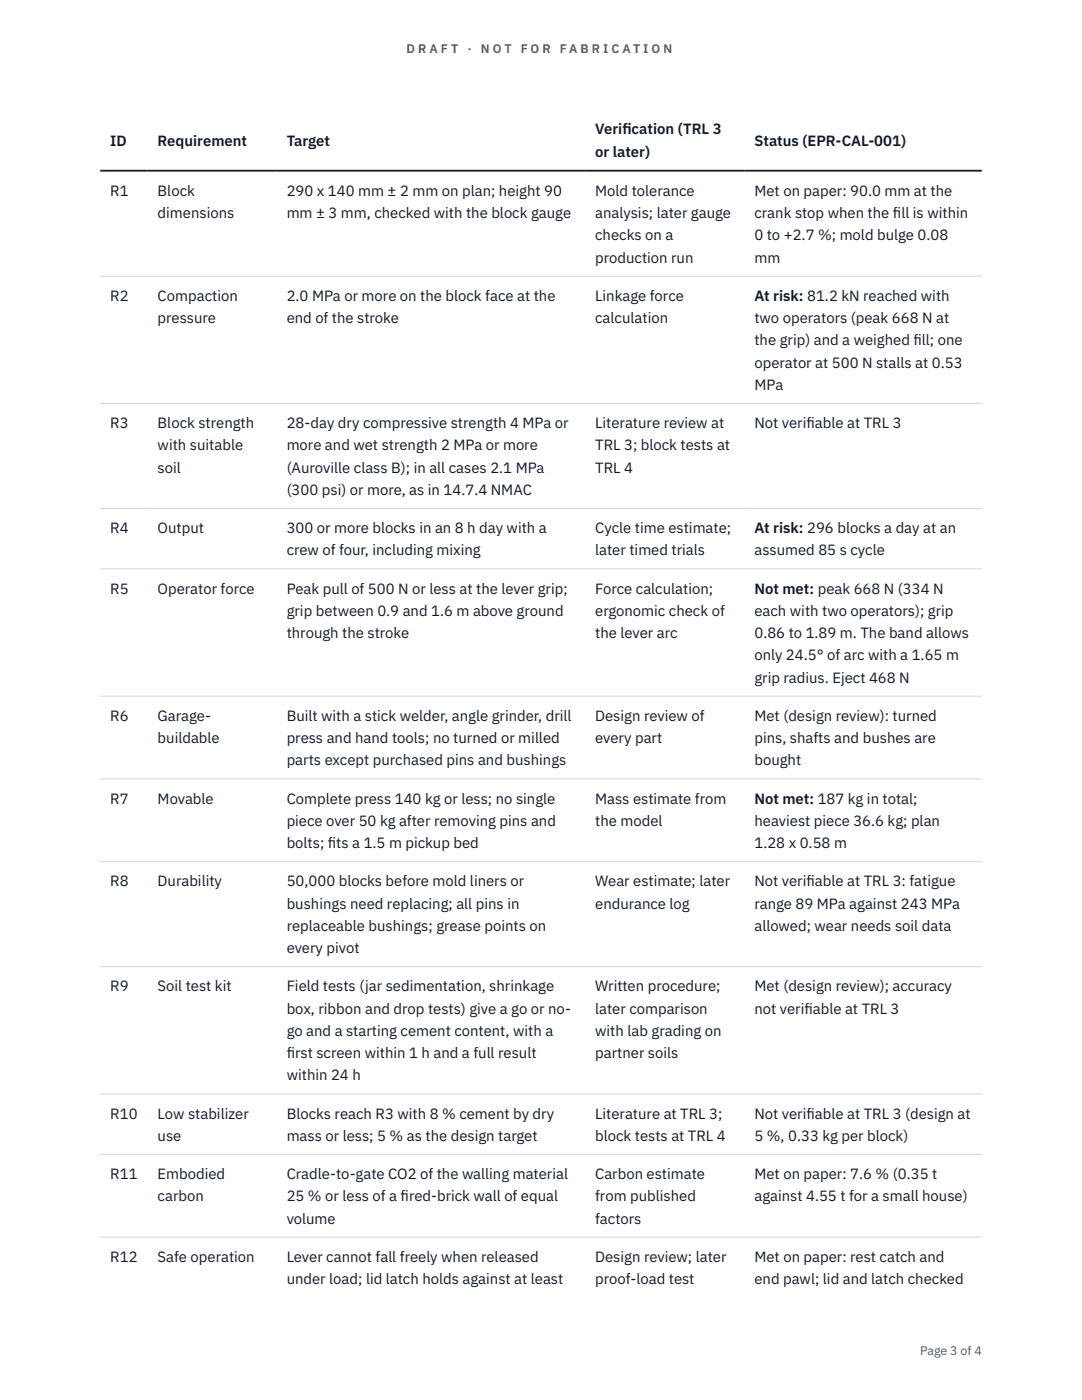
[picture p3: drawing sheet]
<svg xmlns="http://www.w3.org/2000/svg" width="216mm" height="279mm" viewBox="0 0 216 279" stroke-linecap="round" stroke-linejoin="round" font-family="sans-serif">
<defs><g id="words">
<g font-size="3" fill="#111827">
<text x="22" y="29.1">ID</text>
<text x="31.5" y="29.1">Requirement</text>
<text x="57.2" y="29.1">Target</text>
<text x="118.8" y="26.8">Verif</text>
<text x="124.2" y="26.8">ication (TRL 3</text>
<text x="150.5" y="29.1">Status (EPR-CAL-001)</text>
<text x="118.8" y="31.3">or later)</text>
<text x="22" y="39.1">R1</text>
<text x="31.5" y="39.1">Block</text>
<text x="57.2" y="39.1">290 x 140 mm ± 2 mm on plan; height 90</text>
<text x="118.8" y="39.1">Mold tolerance</text>
<text x="150.5" y="39.1">Met on paper: 90.0 mm at the</text>
<text x="31.5" y="43.5">dimensions</text>
<text x="57.2" y="43.5">mm ± 3 mm, checked with the block gauge</text>
<text x="118.8" y="43.5">analysis; later gauge</text>
<text x="118.8" y="48">checks on a</text>
<text x="150.5" y="43.5">crank stop when the f</text>
<text x="150.5" y="48">0 to +2.7 %; mold bulge 0.08</text>
<text x="178.2" y="43.5">ill is within</text>
<text x="118.8" y="52.4">production run</text>
<text x="150.5" y="52.4">mm</text>
<text x="22" y="60">R2</text>
<text x="31.5" y="60">Compaction</text>
<text x="31.5" y="64.5">pressure</text>
<text x="57.2" y="60">2.0 MPa or more on the block face at the</text>
<text x="57.2" y="64.5">end of the stroke</text>
<text x="118.8" y="60">Linkage force</text>
<text x="118.8" y="64.5">calculation</text>
<text x="150.5" y="60">At risk: 81.2 kN reached with</text>
<text x="150.5" y="64.5">two operators (peak 668 N at</text>
<text x="150.5" y="68.9">the grip) and a weighed f</text>
<text x="182.3" y="68.9">ill; one</text>
<text x="150.5" y="73.4">operator at 500 N stalls at 0.53</text>
<text x="150.5" y="77.8">MPa</text>
<text x="22" y="85.4">R3</text>
<text x="31.5" y="85.4">Block strength</text>
<text x="31.5" y="89.9">with suitable</text>
<text x="57.2" y="85.4">28-day dry compressive strength 4 MPa or</text>
<text x="57.2" y="89.9">more and wet strength 2 MPa or more</text>
<text x="118.8" y="85.4">Literature review at</text>
<text x="118.8" y="89.9">TRL 3; block tests at</text>
<text x="150.5" y="85.4">Not verif</text>
<text x="160.9" y="85.4">iable at TRL 3</text>
<text x="31.5" y="94.3">soil</text>
<text x="57.2" y="94.3">(Auroville class B); in all cases 2.1 MPa</text>
<text x="118.8" y="94.3">TRL 4</text>
<text x="57.2" y="98.8">(300 psi) or more, as in 14.7.4 NMAC</text>
<text x="22" y="106.4">R4</text>
<text x="31.5" y="106.4">Output</text>
<text x="57.2" y="106.4">300 or more blocks in an 8 h day with a</text>
<text x="118.8" y="106.4">Cycle time estimate;</text>
<text x="150.5" y="106.4">At risk: 296 blocks a day at an</text>
<text x="57.2" y="110.8">crew of four, including mixing</text>
<text x="118.8" y="110.8">later timed trials</text>
<text x="150.5" y="110.8">assumed 85 s cycle</text>
<text x="22" y="118.5">R5</text>
<text x="31.5" y="118.5">Operator force</text>
<text x="57.2" y="118.5">Peak pull of 500 N or less at the lever grip;</text>
<text x="118.8" y="118.5">Force calculation;</text>
<text x="150.5" y="118.5">Not met: peak 668 N (334 N</text>
<text x="57.2" y="122.9">grip between 0.9 and 1.6 m above ground</text>
<text x="118.8" y="122.9">ergonomic check of</text>
<text x="150.5" y="122.9">each with two operators); grip</text>
<text x="57.2" y="127.3">through the stroke</text>
<text x="118.8" y="127.3">the lever arc</text>
<text x="150.5" y="127.3">0.86 to 1.89 m. The band allows</text>
<text x="150.5" y="131.8">only 24.5° of arc with a 1.65 m</text>
<text x="150.5" y="136.2">grip radius. Eject 468 N</text>
<text x="22" y="143.9">R6</text>
<text x="31.5" y="143.9">Garage-</text>
<text x="57.2" y="143.9">Built with a stick welder, angle grinder, drill</text>
<text x="118.8" y="143.9">Design review of</text>
<text x="150.5" y="143.9">Met (design review): turned</text>
<text x="31.5" y="148.3">buildable</text>
<text x="57.2" y="148.3">press and hand tools; no turned or milled</text>
<text x="118.8" y="148.3">every part</text>
<text x="150.5" y="148.3">pins, shafts and bushes are</text>
<text x="57.2" y="152.7">parts except purchased pins and bushings</text>
<text x="150.5" y="152.7">bought</text>
<text x="22" y="160.4">R7</text>
<text x="31.5" y="160.4">Movable</text>
<text x="57.2" y="160.4">Complete press 140 kg or less; no single</text>
<text x="118.8" y="160.4">Mass estimate from</text>
<text x="150.5" y="160.4">Not met: 187 kg in total;</text>
<text x="57.2" y="164.8">piece over 50 kg after removing pins and</text>
<text x="118.8" y="164.8">the model</text>
<text x="150.5" y="164.8">heaviest piece 36.6 kg; plan</text>
<text x="57.2" y="169.3">bolts; f</text>
<text x="65.4" y="169.3">its a 1.5 m pickup bed</text>
<text x="150.5" y="169.3">1.28 x 0.58 m</text>
<text x="22" y="176.9">R8</text>
<text x="31.5" y="176.9">Durability</text>
<text x="57.2" y="176.9">50,000 blocks before mold liners or</text>
<text x="118.8" y="176.9">Wear estimate; later</text>
<text x="150.5" y="176.9">Not verif</text>
<text x="160.9" y="176.9">iable at TRL 3: fatigue</text>
<text x="57.2" y="181.3">bushings need replacing; all pins in</text>
<text x="57.2" y="185.8">replaceable bushings; grease points on</text>
<text x="118.8" y="181.3">endurance log</text>
<text x="150.5" y="181.3">range 89 MPa against 243 MPa</text>
<text x="150.5" y="185.8">allowed; wear needs soil data</text>
<text x="57.2" y="190.2">every pivot</text>
<text x="22" y="197.8">R9</text>
<text x="31.5" y="197.8">Soil test kit</text>
<text x="57.2" y="197.8">Field tests (jar sedimentation, shrinkage</text>
<text x="118.8" y="197.8">Written procedure;</text>
<text x="150.5" y="197.8">Met (design review); accuracy</text>
<text x="57.2" y="202.3">box, ribbon and drop tests) give a go or no-</text>
<text x="118.8" y="202.3">later comparison</text>
<text x="150.5" y="202.3">not verif</text>
<text x="160.5" y="202.3">iable at TRL 3</text>
<text x="57.2" y="206.7">go and a starting cement content, with a</text>
<text x="118.8" y="206.7">with lab grading on</text>
<text x="57.2" y="211.2">f</text>
<text x="57.2" y="211.2">irst screen within 1 h and a full result</text>
<text x="57.2" y="215.6">within 24 h</text>
<text x="118.8" y="211.2">partner soils</text>
<text x="22" y="223.2">R10</text>
<text x="31.5" y="223.2">Low stabilizer</text>
<text x="31.5" y="227.7">use</text>
<text x="57.2" y="223.2">Blocks reach R3 with 8 % cement by dry</text>
<text x="57.2" y="227.7">mass or less; 5 % as the design target</text>
<text x="118.8" y="223.2">Literature at TRL 3;</text>
<text x="118.8" y="227.7">block tests at TRL 4</text>
<text x="150.5" y="223.2">Not verif</text>
<text x="150.5" y="227.7">5 %, 0.33 kg per block)</text>
<text x="160.9" y="223.2">iable at TRL 3 (design at</text>
<text x="22" y="235.3">R11</text>
<text x="31.5" y="235.3">Embodied</text>
<text x="31.5" y="239.8">carbon</text>
<text x="57.2" y="235.3">Cradle-to-gate CO2 of the walling material</text>
<text x="57.2" y="239.8">25 % or less of a f</text>
<text x="79.9" y="239.8">ired-brick wall of equal</text>
<text x="118.8" y="235.3">Carbon estimate</text>
<text x="118.8" y="239.8">from published</text>
<text x="150.5" y="235.3">Met on paper: 7.6 % (0.35 t</text>
<text x="150.5" y="239.8">against 4.55 t for a small house)</text>
<text x="57.2" y="244.2">volume</text>
<text x="118.8" y="244.2">factors</text>
<text x="22" y="251.8">R12</text>
<text x="31.5" y="251.8">Safe operation</text>
<text x="57.2" y="251.8">Lever cannot fall freely when released</text>
<text x="118.8" y="251.8">Design review; later</text>
<text x="150.5" y="251.8">Met on paper: rest catch and</text>
<text x="57.2" y="256.3">under load; lid latch holds against at least</text>
<text x="118.8" y="256.3">proof-load test</text>
<text x="150.5" y="256.3">end pawl; lid and latch checked</text>
</g>
<g font-size="2.5" fill="#b45309">
<text x="81.1" y="10.5">D R A F T</text>
<text x="93.3" y="10.5">·</text>
<text x="95.9" y="10.5">N O T</text>
<text x="103.9" y="10.5">F O R</text>
<text x="111.7" y="10.5">F A B R I C A T I O N</text>
</g>
<text font-size="2.5" fill="#4b5563" x="183.6" y="270.3">Page 3 of 4</text>
</g></defs>
<path d="M20 55.1h175.9M20 80.5h175.9M20 101.5h175.9M20 113.5h175.9M20 138.9h175.9M20 155.4h175.9M20 172h175.9M20 192.9h175.9M20 218.3h175.9M20 230.4h175.9M20 246.9h175.9" fill="none" stroke="#d1d5db" stroke-width=".2"/>
<path d="M20 34.1h175.9" fill="none" stroke="#111827" stroke-width=".35"/>
<use href="#words"/>
</svg>
